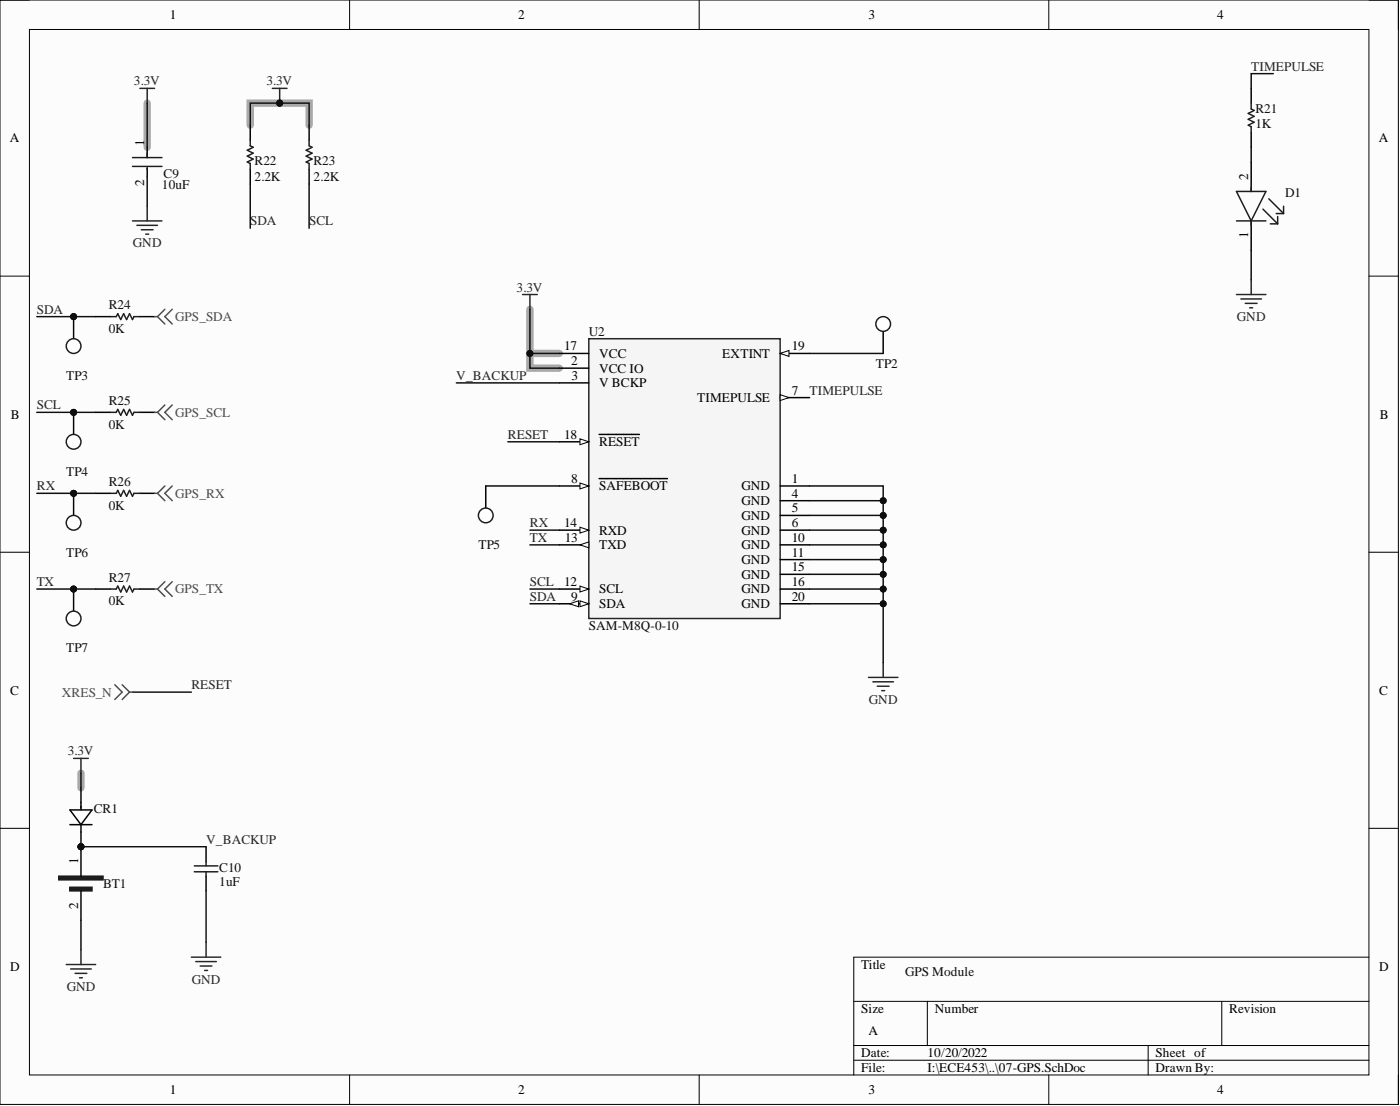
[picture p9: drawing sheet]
<svg xmlns="http://www.w3.org/2000/svg" width="241mm" height="190mm" viewBox="0 0 241 190" stroke-linecap="round" stroke-linejoin="round" font-family="sans-serif">
<defs><g id="words">
<g font-size="2.3">
<text x="29.3" y="3.3">1</text>
<text x="89.3" y="3.3">2</text>
<text x="149.7" y="3.3">3</text>
<text x="209.8" y="3.3">4</text>
<text x="1.7" y="24.5">A</text>
<text x="24.9" y="25.1" transform="rotate(-90 24.9 25.1)">1</text>
<text x="237.6" y="24.5">A</text>
<text x="24.9" y="32" transform="rotate(-90 24.9 32)">2</text>
<text x="215.1" y="30.9" transform="rotate(-90 215.1 30.9)">2</text>
<text x="215.1" y="40.9" transform="rotate(-90 215.1 40.9)">1</text>
<text x="97.3" y="60.4">17</text>
<text x="98.4" y="62.9">2</text>
<text x="98.5" y="65.4">3</text>
<text x="103.3" y="61.6">VCC</text>
<text x="103.3" y="64.2">VCC IO</text>
<text x="124.5" y="61.6">EXTINT</text>
<text x="136.5" y="60.4">19</text>
<text x="103.3" y="66.7">V BCKP</text>
<text x="120.2" y="69.2">TIMEPULSE</text>
<text x="136.5" y="68">7</text>
<text x="1.9" y="72.1">B</text>
<text x="97.3" y="75.6">18</text>
<text x="103.3" y="76.9">RESET</text>
<text x="237.8" y="72.1">B</text>
<text x="98.4" y="83.2">8</text>
<text x="136.5" y="83.2">1</text>
<text x="103.3" y="84.5">SAFEBOOT</text>
<text x="127.8" y="84.5">GND</text>
<text x="127.8" y="87">GND</text>
<text x="127.8" y="89.5">GND</text>
<text x="136.5" y="85.7">4</text>
<text x="136.5" y="88.3">5</text>
<text x="97.3" y="90.8">14</text>
<text x="97.3" y="93.3">13</text>
<text x="103.3" y="92.1">RXD</text>
<text x="103.3" y="94.6">TXD</text>
<text x="127.8" y="92.1">GND</text>
<text x="127.8" y="94.6">GND</text>
<text x="136.5" y="90.8">6</text>
<text x="136.5" y="93.3">10</text>
<text x="136.5" y="95.9">11</text>
<text x="97.3" y="101">12</text>
<text x="127.8" y="97.1">GND</text>
<text x="127.8" y="99.7">GND</text>
<text x="136.5" y="98.4">15</text>
<text x="136.5" y="101">16</text>
<text x="98.4" y="103.5">9</text>
<text x="103.3" y="102.2">SCL</text>
<text x="103.3" y="104.8">SDA</text>
<text x="127.8" y="102.2">GND</text>
<text x="127.8" y="104.8">GND</text>
<text x="136.5" y="103.5">20</text>
<text x="1.8" y="119.6">C</text>
<text x="237.7" y="119.6">C</text>
<text x="13.4" y="148.9" transform="rotate(-90 13.4 148.9)">1</text>
<text x="13.4" y="156.5" transform="rotate(-90 13.4 156.5)">2</text>
<text x="1.8" y="167.2">D</text>
<text x="148.4" y="166.9">Title</text>
<text x="237.7" y="167.2">D</text>
<text x="148.4" y="174.5">Size</text>
<text x="149.7" y="178.3">A</text>
<text x="161.1" y="174.5">Number</text>
<text x="211.8" y="174.5">Revision</text>
<text x="148.4" y="182.1">Date:</text>
<text x="148.4" y="184.7">File:</text>
<text x="159.8" y="182.1">10/20/2022</text>
<text x="159.8" y="184.7">I:\ECE453\..\07-GPS.SchDoc</text>
<text x="199.2" y="182.1">Sheet of</text>
<text x="199.2" y="184.7">Drawn By:</text>
<text x="29.3" y="188.5">1</text>
<text x="89.3" y="188.5">2</text>
<text x="149.7" y="188.5">3</text>
<text x="209.8" y="188.5">4</text>
</g>
<g font-size="2.3" fill="#262626">
<text x="23.1" y="14.7">3.3V</text>
<text x="45.9" y="14.7">3.3V</text>
<text x="215.7" y="12.2">TIMEPULSE</text>
<text x="43.1" y="38.8">SDA</text>
<text x="53.3" y="38.8">SCL</text>
<text x="22.9" y="42.6">GND</text>
<text x="89.1" y="50.2">3.3V</text>
<text x="6.3" y="54">SDA</text>
<text x="213.2" y="55.3">GND</text>
<text x="78.6" y="65.4">V_BACKUP</text>
<text x="6.3" y="70.5">SCL</text>
<text x="139.5" y="68">TIMEPULSE</text>
<text x="87.5" y="75.6">RESET</text>
<text x="6.3" y="84.5">RX</text>
<text x="91.3" y="90.8">RX</text>
<text x="91.3" y="93.3">TX</text>
<text x="6.3" y="101">TX</text>
<text x="91.3" y="101">SCL</text>
<text x="91.3" y="103.5">SDA</text>
<text x="33" y="118.7">RESET</text>
<text x="149.8" y="121.2">GND</text>
<text x="11.7" y="130.1">3.3V</text>
<text x="35.5" y="145.3">V_BACKUP</text>
<text x="11.5" y="170.7">GND</text>
<text x="33.1" y="169.4">GND</text>
</g>
<g font-size="2.3" fill="#0e0e0e">
<text x="216.4" y="19.5">R21</text>
<text x="216.4" y="22.1">1K</text>
<text x="43.9" y="28.4">R22</text>
<text x="54" y="28.4">R23</text>
<text x="27.9" y="32.5">10uF</text>
<text x="28.2" y="30.7">C9</text>
<text x="43.9" y="31.2">2.2K</text>
<text x="54" y="31.2">2.2K</text>
<text x="221.5" y="34">D1</text>
<text x="18.8" y="53.3">R24</text>
<text x="18.8" y="57.3">0K</text>
<text x="101.5" y="57.8">U2</text>
<text x="11.4" y="65.4">TP3</text>
<text x="151" y="63.4">TP2</text>
<text x="18.8" y="69.8">R25</text>
<text x="18.8" y="73.8">0K</text>
<text x="11.4" y="81.9">TP4</text>
<text x="18.8" y="83.7">R26</text>
<text x="18.8" y="87.8">0K</text>
<text x="11.4" y="95.9">TP6</text>
<text x="82.5" y="94.6">TP5</text>
<text x="18.8" y="100.2">R27</text>
<text x="18.8" y="104.2">0K</text>
<text x="11.4" y="112.4">TP7</text>
<text x="101.5" y="108.6">SAM-M8Q-0-10</text>
<text x="16.2" y="140">CR1</text>
<text x="17.8" y="152.9">BT1</text>
<text x="37.8" y="150.2">C10</text>
<text x="37.8" y="152.7">1uF</text>
<text x="156" y="168.2">GPS Module</text>
</g>
<g font-size="2.3" fill="#4c4c4c">
<text x="30.2" y="55.3">GPS_SDA</text>
<text x="30.2" y="71.8">GPS_SCL</text>
<text x="30.2" y="85.7">GPS_RX</text>
<text x="30.2" y="102.2">GPS_TX</text>
<text x="10.7" y="120">XRES_N</text>
</g>
</g></defs>
<path d="M0 0h241v190.2h-241z" fill-rule="evenodd" fill="#fcfcfc"/>
<path d="M0 0h241v190.2h-241z" fill="none" stroke="#000" stroke-width=".17"/>
<path d="M5.1 5.1h230.8v180.1h-230.8z" fill-rule="evenodd" fill="#fcfcfc"/>
<g fill="none" stroke="#000" stroke-width=".17">
<path d="M0 0h5.1M5.1 5.1h230.8v180.1h-230.8zM60.3 0v5.1M120.5 0v5.1M180.8 0v5.1M235.9 0h5.1v5.1M0 47.6h5.1M235.9 47.6h5.1M0 95.1h5.1M235.9 95.1h5.1M0 142.7h5.1M235.9 142.7h5.1"/>
<path d="M147.1 172.5h88.8M159.8 172.5v7.6M210.6 172.5v7.6M235.9 164.9h-88.8v20.3M60.3 185.2v5M120.5 185.2v5M147.1 180.1h88.8M147.1 182.6h88.8M180.8 185.2v5M197.9 180.1v5.1M241 185.2v5"/>
</g>
<path d="M25.4 17.8v7.6M43.1 21.6v-3.8h10.2v3.8M91.3 53.3v7.6h5.1M91.3 60.9v2.5h5.1M14 133.2v2.5" fill="none" stroke="#a9a9a9" stroke-width="1.3"/>
<path d="M101.5 58.3h33v48.2h-33z" fill-rule="evenodd" fill="#f5f5f5"/>
<path d="M101.5 58.3h33v48.2h-33z" fill="none" stroke="#262626" stroke-width=".25"/>
<path d="M96.4 60.9h5.1M96.4 63.4h5.1M96.4 76.1h5.1" fill="none" stroke="#000" stroke-width=".25"/>
<path d="M100 75.6l1.5 .5-1.5 .5z" fill="#fbfbfb"/>
<path d="M100 75.6l1.5 .5-1.5 .5z" fill="none" stroke="#000" stroke-width=".17"/>
<path d="M103.3 74.8h6.9M96.4 83.7h5.1" fill="none" stroke="#000" stroke-width=".25"/>
<path d="M100 83.2l1.5 .5-1.5 .5z" fill="#fbfbfb"/>
<path d="M100 83.2l1.5 .5-1.5 .5z" fill="none" stroke="#000" stroke-width=".17"/>
<path d="M134.5 60.9h5M103.3 82.4h11.7" fill="none" stroke="#000" stroke-width=".25"/>
<path d="M134.5 60.9l1.5-.5v1z" fill="#fbfbfb"/>
<path d="M134.5 60.9l1.5-.5v1z" fill="none" stroke="#000" stroke-width=".17"/>
<path d="M96.4 91.3h5.1" fill="none" stroke="#000" stroke-width=".25"/>
<path d="M100 90.8l1.5 .5-1.5 .5z" fill="#fbfbfb"/>
<path d="M100 90.8l1.5 .5-1.5 .5z" fill="none" stroke="#000" stroke-width=".17"/>
<path d="M96.4 101.5h5.1" fill="none" stroke="#000" stroke-width=".25"/>
<path d="M100 101l1.5 .5-1.5 .5z" fill="#fbfbfb"/>
<path d="M100 101l1.5 .5-1.5 .5z" fill="none" stroke="#000" stroke-width=".17"/>
<path d="M96.4 104h5.1" fill="none" stroke="#000" stroke-width=".25"/>
<path d="M100 103.5l1.5 .5-1.5 .5z" fill="#fbfbfb"/>
<path d="M100 103.5l1.5 .5-1.5 .5z" fill="none" stroke="#000" stroke-width=".17"/>
<path d="M98.2 104l1.5-.5v1z" fill="#fbfbfb"/>
<path d="M98.2 104l1.5-.5v1z" fill="none" stroke="#000" stroke-width=".17"/>
<path d="M134.5 68.5h5" fill="none" stroke="#000" stroke-width=".25"/>
<path d="M134.5 68l1.5 .5-1.5 .5z" fill="#fbfbfb"/>
<path d="M134.5 68l1.5 .5-1.5 .5z" fill="none" stroke="#000" stroke-width=".17"/>
<path d="M96.4 93.8h5.1" fill="none" stroke="#000" stroke-width=".25"/>
<path d="M100 93.8l1.5-.5v1.1z" fill="#fbfbfb"/>
<path d="M100 93.8l1.5-.5v1.1z" fill="none" stroke="#000" stroke-width=".17"/>
<g fill="none" stroke="#000" stroke-width=".25">
<path d="M25.4 25.4v1.7M25.4 28.9v1.5M43.1 21.6v2.5M43.1 29.2v2.5M16.5 54.5h2.5M24.1 54.5h2.5M16.5 71h2.5M24.1 71h2.5M96.4 66h5.1M16.5 85h2.5M24.1 85h2.5M134.5 83.7h5"/>
<path d="M134.5 86.2h5M134.5 88.8h5M134.5 91.3h5M134.5 93.8h5M134.5 96.4h5M134.5 98.9h5M16.5 101.5h2.5M24.1 101.5h2.5M134.5 101.5h5M134.5 104h5"/>
</g>
<g fill="none" stroke="#262626" stroke-width=".25">
<path d="M24.1 15.2h2.5M25.4 15.2v2.6M46.9 15.2h2.6M48.2 15.2v2.6M22.8 38.1h5.1M23.6 38.8h3.5M24.4 39.6h2M25.4 35.5v2.6M25.1 40.3h.5M90.1 50.7h2.5M91.3 50.7v2.6M149.7 116.7h5.1"/>
<path d="M150.4 117.4h3.6M151.2 118.2h2M152 119h.5M152.2 114.1v2.6"/>
</g>
<path d="M22.8 27.1h5.1M22.8 28.7h5.1M25.4 26.4v.7M25.4 28.9v.3M43.1 24.1v1l.5 .3-1 .5 1 .5-1 .5 1 .5-1 .5 .5 .3v1M19 54.5h1l.3-.5 .5 1 .5-1 .5 1 .5-1 .5 1 .3-.5h1M19 71h1l.3-.5 .5 1 .5-1 .5 1 .5-1 .5 1 .3-.5h1M19 85h1l.3-.5 .5 1 .5-1 .5 1 .5-1 .5 1 .3-.5h1M19 101.5h1l.3-.5 .5 1 .5-1 .5 1 .5-1 .5 1 .3-.5h1" fill="none" stroke="#1c1c1c" stroke-width=".25"/>
<g fill="none" stroke="#4c4c4c" stroke-width=".25">
<path d="M26.6 54.5h.5M27.1 54.5l1.3 1.3M28.4 53.3l-1.3 1.2M29.7 53.3l-1.3 1.2 1.3 1.3M26.6 71h.5M27.1 71l1.3 1.3M28.4 69.8l-1.3 1.2M29.7 69.8l-1.3 1.2 1.3 1.3M26.6 85h.5M27.1 85l1.3 1.2M28.4 83.7l-1.3 1.3M29.7 83.7l-1.3 1.3 1.3 1.2"/>
<path d="M26.6 101.5h.5M27.1 101.5l1.3 1.2M28.4 100.2l-1.3 1.3M29.7 100.2l-1.3 1.3 1.3 1.2"/>
</g>
<circle cx="48.2" cy="17.8" r=".51" fill="#0e0e0e"/>
<circle cx="48.2" cy="17.8" r=".51" fill="none" stroke="#0e0e0e" stroke-width=".17"/>
<path d="M53.3 21.6v2.5M53.3 29.2v2.5" fill="none" stroke="#000" stroke-width=".25"/>
<path d="M53.3 24.1v1l.5 .3-1 .5 1 .5-1 .5 1 .5-1 .5 .5 .3v1" fill="none" stroke="#1c1c1c" stroke-width=".25"/>
<path d="M12.7 130.6h2.5M14 130.6v2.6" fill="none" stroke="#262626" stroke-width=".25"/>
<circle cx="14" cy="145.8" r=".51" fill="#0e0e0e"/>
<circle cx="14" cy="145.8" r=".51" fill="none" stroke="#0e0e0e" stroke-width=".17"/>
<path d="M10.1 150.9h7.7v.7h-7.7z" fill-rule="evenodd" fill="#1c1c1c"/>
<path d="M10.1 150.9h7.7v.7h-7.7z" fill="none" stroke="#1c1c1c" stroke-width=".25"/>
<path d="M12.1 152.8h3.8v.7h-3.8z" fill-rule="evenodd" fill="#1c1c1c"/>
<path d="M12.1 152.8h3.8v.7h-3.8z" fill="none" stroke="#1c1c1c" stroke-width=".25"/>
<path d="M14 145.8v5.1" fill="none" stroke="#000" stroke-width=".25"/>
<circle cx="14" cy="145.8" r=".51" fill="#0e0e0e"/>
<circle cx="14" cy="145.8" r=".51" fill="none" stroke="#0e0e0e" stroke-width=".17"/>
<path d="M14 153.5v5" fill="none" stroke="#000" stroke-width=".25"/>
<circle cx="14" cy="145.8" r=".51" fill="#0e0e0e"/>
<circle cx="14" cy="145.8" r=".51" fill="none" stroke="#0e0e0e" stroke-width=".17"/>
<path d="M14 135.7v2.5M14 143.3v2.5" fill="none" stroke="#000" stroke-width=".25"/>
<circle cx="14" cy="145.8" r=".51" fill="#0e0e0e"/>
<circle cx="14" cy="145.8" r=".51" fill="none" stroke="#0e0e0e" stroke-width=".17"/>
<path d="M215.7 15.2v2.6M215.7 22.8v2.6M215.7 27.9v5.1M215.7 38.1v5M12.1 139.5h3.8l-1.9 2.5zM14 138.2v1.3M12.1 142h3.8M14 142v1.3M35.5 145.8v2.6M35.5 150.9v2.6" fill="none" stroke="#000" stroke-width=".25"/>
<g fill="none" stroke="#262626" stroke-width=".25">
<path d="M213.1 50.7h5.1M213.9 51.5h3.5M214.6 52.3h2.1M215.4 53h.5M215.7 48.2v2.5M11.4 166.1h5.1M12.2 166.9h3.5M12.9 167.7h2.1M13.7 168.4h.5M14 163.6v2.5M33 164.9h5.1M33.7 165.6h3.6"/>
<path d="M34.5 166.4h2M35.3 167.1h.5M35.5 162.3v2.6"/>
</g>
<g fill="none" stroke="#1c1c1c" stroke-width=".25">
<path d="M215.7 17.8v1l.5 .2-1.1 .5 1.1 .5-1.1 .5 1.1 .6-1.1 .5 .6 .2v1M213.1 33h5.1l-2.5 5.1zM213.1 38.1h5.1M215.7 32.2v.8M215.7 38.1v.7M217.7 36l2.5 2.6M218.7 34.2l2.5 2.6M218.9 38.6h1.3M220 36.8h1.2M220.2 37.3v1.3M221.2 35.5v1.3M33.5 150.2h4"/>
<path d="M33.5 149.1h4M35.5 148.4v.7M35.5 150.2v.7"/>
</g>
<circle cx="12.7" cy="101.5" r=".51" fill="#0e0e0e"/>
<circle cx="12.7" cy="101.5" r=".51" fill="none" stroke="#0e0e0e" stroke-width=".17"/>
<path d="M12.7 101.5v5" fill="none" stroke="#000" stroke-width=".25"/>
<circle cx="12.7" cy="101.5" r=".51" fill="#0e0e0e"/>
<circle cx="12.7" cy="101.5" r=".51" fill="none" stroke="#0e0e0e" stroke-width=".17"/>
<circle cx="12.7" cy="106.5" r="1.27" fill="#fefefe"/>
<circle cx="12.7" cy="106.5" r="1.27" fill="none" stroke="#1c1c1c" stroke-width=".25"/>
<circle cx="12.7" cy="85" r=".51" fill="#0e0e0e"/>
<circle cx="12.7" cy="85" r=".51" fill="none" stroke="#0e0e0e" stroke-width=".17"/>
<path d="M12.7 85v5" fill="none" stroke="#000" stroke-width=".25"/>
<circle cx="12.7" cy="85" r=".51" fill="#0e0e0e"/>
<circle cx="12.7" cy="85" r=".51" fill="none" stroke="#0e0e0e" stroke-width=".17"/>
<circle cx="12.7" cy="90" r="1.27" fill="#fefefe"/>
<circle cx="12.7" cy="90" r="1.27" fill="none" stroke="#1c1c1c" stroke-width=".25"/>
<circle cx="12.7" cy="71" r=".51" fill="#0e0e0e"/>
<circle cx="12.7" cy="71" r=".51" fill="none" stroke="#0e0e0e" stroke-width=".17"/>
<path d="M12.7 71v5.1" fill="none" stroke="#000" stroke-width=".25"/>
<circle cx="12.7" cy="71" r=".51" fill="#0e0e0e"/>
<circle cx="12.7" cy="71" r=".51" fill="none" stroke="#0e0e0e" stroke-width=".17"/>
<circle cx="12.7" cy="76.1" r="1.27" fill="#fefefe"/>
<circle cx="12.7" cy="76.1" r="1.27" fill="none" stroke="#1c1c1c" stroke-width=".25"/>
<circle cx="12.7" cy="54.5" r=".51" fill="#0e0e0e"/>
<circle cx="12.7" cy="54.5" r=".51" fill="none" stroke="#0e0e0e" stroke-width=".17"/>
<path d="M12.7 54.5v5.1" fill="none" stroke="#000" stroke-width=".25"/>
<circle cx="12.7" cy="54.5" r=".51" fill="#0e0e0e"/>
<circle cx="12.7" cy="54.5" r=".51" fill="none" stroke="#0e0e0e" stroke-width=".17"/>
<circle cx="12.7" cy="59.6" r="1.27" fill="#fefefe"/>
<circle cx="12.7" cy="59.6" r="1.27" fill="none" stroke="#1c1c1c" stroke-width=".25"/>
<path d="M139.5 83.7h12.7v2.5h-12.7" fill="none" stroke="#0e0e0e" stroke-width=".25"/>
<circle cx="152.2" cy="86.2" r=".51" fill="#0e0e0e"/>
<circle cx="152.2" cy="86.2" r=".51" fill="none" stroke="#0e0e0e" stroke-width=".17"/>
<path d="M152.2 86.2v2.6h-12.7" fill="none" stroke="#0e0e0e" stroke-width=".25"/>
<circle cx="152.2" cy="88.8" r=".51" fill="#0e0e0e"/>
<circle cx="152.2" cy="88.8" r=".51" fill="none" stroke="#0e0e0e" stroke-width=".17"/>
<circle cx="152.2" cy="86.2" r=".51" fill="#0e0e0e"/>
<circle cx="152.2" cy="86.2" r=".51" fill="none" stroke="#0e0e0e" stroke-width=".17"/>
<path d="M152.2 88.8v2.5h-12.7" fill="none" stroke="#0e0e0e" stroke-width=".25"/>
<circle cx="152.2" cy="91.3" r=".51" fill="#0e0e0e"/>
<circle cx="152.2" cy="91.3" r=".51" fill="none" stroke="#0e0e0e" stroke-width=".17"/>
<circle cx="152.2" cy="88.8" r=".51" fill="#0e0e0e"/>
<circle cx="152.2" cy="88.8" r=".51" fill="none" stroke="#0e0e0e" stroke-width=".17"/>
<path d="M152.2 91.3v2.5h-12.7" fill="none" stroke="#0e0e0e" stroke-width=".25"/>
<circle cx="152.2" cy="93.8" r=".51" fill="#0e0e0e"/>
<circle cx="152.2" cy="93.8" r=".51" fill="none" stroke="#0e0e0e" stroke-width=".17"/>
<circle cx="152.2" cy="91.3" r=".51" fill="#0e0e0e"/>
<circle cx="152.2" cy="91.3" r=".51" fill="none" stroke="#0e0e0e" stroke-width=".17"/>
<path d="M152.2 93.8v2.6h-12.7" fill="none" stroke="#0e0e0e" stroke-width=".25"/>
<circle cx="152.2" cy="96.4" r=".51" fill="#0e0e0e"/>
<circle cx="152.2" cy="96.4" r=".51" fill="none" stroke="#0e0e0e" stroke-width=".17"/>
<circle cx="152.2" cy="93.8" r=".51" fill="#0e0e0e"/>
<circle cx="152.2" cy="93.8" r=".51" fill="none" stroke="#0e0e0e" stroke-width=".17"/>
<path d="M152.2 96.4v2.5h-12.7" fill="none" stroke="#0e0e0e" stroke-width=".25"/>
<circle cx="152.2" cy="98.9" r=".51" fill="#0e0e0e"/>
<circle cx="152.2" cy="98.9" r=".51" fill="none" stroke="#0e0e0e" stroke-width=".17"/>
<circle cx="152.2" cy="96.4" r=".51" fill="#0e0e0e"/>
<circle cx="152.2" cy="96.4" r=".51" fill="none" stroke="#0e0e0e" stroke-width=".17"/>
<path d="M152.2 98.9v2.6h-12.7" fill="none" stroke="#0e0e0e" stroke-width=".25"/>
<circle cx="152.2" cy="101.5" r=".51" fill="#0e0e0e"/>
<circle cx="152.2" cy="101.5" r=".51" fill="none" stroke="#0e0e0e" stroke-width=".17"/>
<circle cx="152.2" cy="98.9" r=".51" fill="#0e0e0e"/>
<circle cx="152.2" cy="98.9" r=".51" fill="none" stroke="#0e0e0e" stroke-width=".17"/>
<path d="M152.2 101.5v2.5h-12.7" fill="none" stroke="#0e0e0e" stroke-width=".25"/>
<circle cx="152.2" cy="104" r=".51" fill="#0e0e0e"/>
<circle cx="152.2" cy="104" r=".51" fill="none" stroke="#0e0e0e" stroke-width=".17"/>
<circle cx="152.2" cy="101.5" r=".51" fill="#0e0e0e"/>
<circle cx="152.2" cy="101.5" r=".51" fill="none" stroke="#0e0e0e" stroke-width=".17"/>
<path d="M152.2 104v10.1" fill="none" stroke="#0e0e0e" stroke-width=".25"/>
<circle cx="152.2" cy="104" r=".51" fill="#0e0e0e"/>
<circle cx="152.2" cy="104" r=".51" fill="none" stroke="#0e0e0e" stroke-width=".17"/>
<path d="M25.4 17.8v7.6M25.4 30.4v5.1M91.3 53.3v7.6h5.1" fill="none" stroke="#0e0e0e" stroke-width=".25"/>
<circle cx="91.3" cy="60.9" r=".51" fill="#0e0e0e"/>
<circle cx="91.3" cy="60.9" r=".51" fill="none" stroke="#0e0e0e" stroke-width=".17"/>
<path d="M91.3 60.9v2.5h5.1" fill="none" stroke="#0e0e0e" stroke-width=".25"/>
<circle cx="91.3" cy="60.9" r=".51" fill="#0e0e0e"/>
<circle cx="91.3" cy="60.9" r=".51" fill="none" stroke="#0e0e0e" stroke-width=".17"/>
<path d="M6.3 54.5h10.2M91.3 91.3h5.1M91.3 93.8h5.1M91.3 101.5h5.1M91.3 104h5.1" fill="none" stroke="#0e0e0e" stroke-width=".25"/>
<circle cx="12.7" cy="54.5" r=".51" fill="#0e0e0e"/>
<circle cx="12.7" cy="54.5" r=".51" fill="none" stroke="#0e0e0e" stroke-width=".17"/>
<path d="M6.3 71h10.2" fill="none" stroke="#0e0e0e" stroke-width=".25"/>
<circle cx="12.7" cy="71" r=".51" fill="#0e0e0e"/>
<circle cx="12.7" cy="71" r=".51" fill="none" stroke="#0e0e0e" stroke-width=".17"/>
<path d="M6.3 85h10.2" fill="none" stroke="#0e0e0e" stroke-width=".25"/>
<circle cx="12.7" cy="85" r=".51" fill="#0e0e0e"/>
<circle cx="12.7" cy="85" r=".51" fill="none" stroke="#0e0e0e" stroke-width=".17"/>
<path d="M6.3 101.5h10.2" fill="none" stroke="#0e0e0e" stroke-width=".25"/>
<circle cx="12.7" cy="101.5" r=".51" fill="#0e0e0e"/>
<circle cx="12.7" cy="101.5" r=".51" fill="none" stroke="#0e0e0e" stroke-width=".17"/>
<path d="M48.2 17.8h-5.1v3.8" fill="none" stroke="#0e0e0e" stroke-width=".25"/>
<circle cx="48.2" cy="17.8" r=".51" fill="#0e0e0e"/>
<circle cx="48.2" cy="17.8" r=".51" fill="none" stroke="#0e0e0e" stroke-width=".17"/>
<path d="M48.2 17.8h5.1v3.8" fill="none" stroke="#0e0e0e" stroke-width=".25"/>
<circle cx="48.2" cy="17.8" r=".51" fill="#0e0e0e"/>
<circle cx="48.2" cy="17.8" r=".51" fill="none" stroke="#0e0e0e" stroke-width=".17"/>
<path d="M43.1 31.7v7.6M53.3 31.7v7.6M14 133.2v2.5M14 158.5v5.1M14 145.8h21.5M35.5 153.5v8.8" fill="none" stroke="#0e0e0e" stroke-width=".25"/>
<circle cx="14" cy="145.8" r=".51" fill="#0e0e0e"/>
<circle cx="14" cy="145.8" r=".51" fill="none" stroke="#0e0e0e" stroke-width=".17"/>
<path d="M219.5 12.7h-3.8v2.5M215.7 25.4v2.5M215.7 43.1v5.1M78.6 66h17.8M87.5 76.1h8.9M83.7 83.7h12.7M22.8 119.2h10.2" fill="none" stroke="#0e0e0e" stroke-width=".25"/>
<path d="M83.7 83.7v5.1" fill="none" stroke="#000" stroke-width=".25"/>
<circle cx="83.7" cy="88.8" r="1.27" fill="#fefefe"/>
<circle cx="83.7" cy="88.8" r="1.27" fill="none" stroke="#1c1c1c" stroke-width=".25"/>
<path d="M139.5 60.9h12.7" fill="none" stroke="#0e0e0e" stroke-width=".25"/>
<path d="M152.2 55.8v5.1" fill="none" stroke="#000" stroke-width=".25"/>
<circle cx="152.2" cy="55.8" r="1.27" fill="#fefefe"/>
<circle cx="152.2" cy="55.8" r="1.27" fill="none" stroke="#1c1c1c" stroke-width=".25"/>
<path d="M19.8 117.9l1.3 1.3-1.3 1.3M21.1 117.9l1.2 1.3M22.3 119.2l-1.2 1.3M22.3 119.2h.5" fill="none" stroke="#4c4c4c" stroke-width=".25"/>
<use href="#words"/>
</svg>
